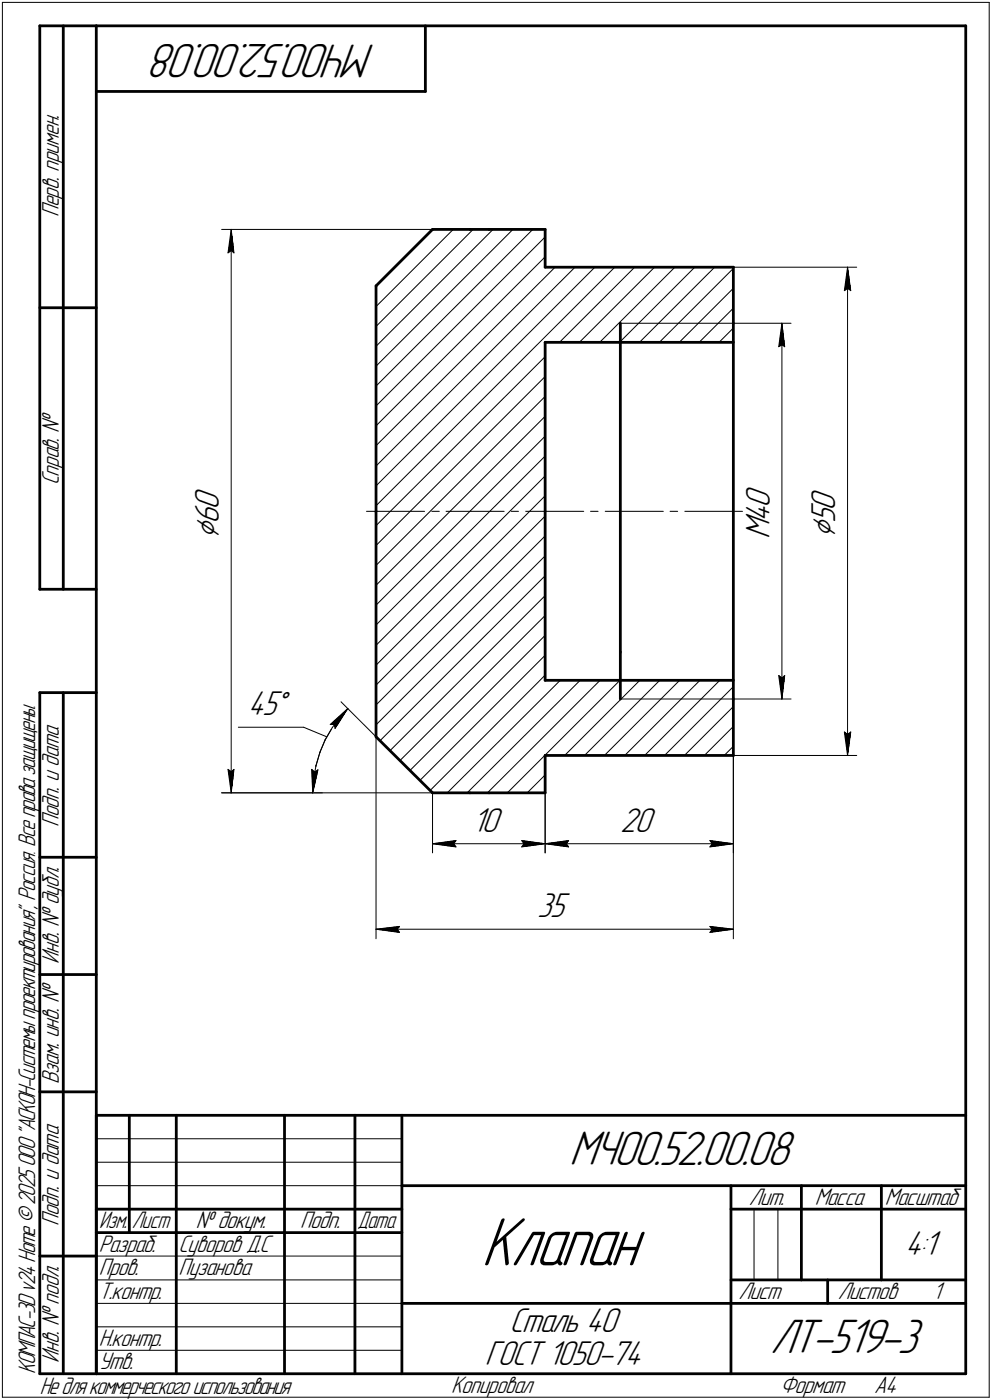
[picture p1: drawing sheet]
<svg xmlns="http://www.w3.org/2000/svg" width="211mm" height="298mm" viewBox="0 0 211 298" stroke-linecap="round" stroke-linejoin="round" font-family="sans-serif">
<defs><g id="words">
<text font-size="15.6" x="102.4" y="269.4">Клапан</text>
<g font-size="10.9">
<text x="79.9" y="9.4" transform="rotate(-180 79.9 9.4)">МЧ00.52.00.08</text>
<text x="121.1" y="248.1">МЧ00.52.00.08</text>
<text x="163.9" y="288.1">ЛТ-519-3</text>
</g>
<g font-size="7.8">
<text x="46.6" y="111.6" transform="rotate(-90 46.6 111.6)">6</text>
<text x="46.6" y="108.5" transform="rotate(-90 46.6 108.5)">0</text>
<text x="163.8" y="111.2" transform="rotate(-90 163.8 111.2)">4</text>
<text x="163.8" y="108.1" transform="rotate(-90 163.8 108.1)">0</text>
<text x="177.7" y="111.4" transform="rotate(-90 177.7 111.4)">5</text>
<text x="177.7" y="108.7" transform="rotate(-90 177.7 108.7)">0</text>
<text x="46.6" y="114.7" transform="rotate(-90 46.6 114.7)">⌀</text>
<text x="163.8" y="114.9" transform="rotate(-90 163.8 114.9)">M</text>
<text x="177.7" y="114.5" transform="rotate(-90 177.7 114.5)">⌀</text>
<text x="52.7" y="152.3">45°</text>
<text x="100.5" y="177.1">10</text>
<text x="131.9" y="177.1">20</text>
<text x="114.3" y="195.4">35</text>
<text x="192.6" y="267.2">4:1</text>
<text x="108.4" y="283.7">Сталь 40</text>
<text x="103.2" y="290.7">ГОСТ 1050-74</text>
</g>
<g font-size="5.4">
<text x="12.6" y="46.3" transform="rotate(-90 12.6 46.3)">Перв. примен.</text>
<text x="12.6" y="103.4" transform="rotate(-90 12.6 103.4)">Справ. №</text>
<text x="12.6" y="176.1" transform="rotate(-90 12.6 176.1)">Подп. и дата</text>
<text x="12.6" y="205.2" transform="rotate(-90 12.6 205.2)">Инв. № дубл.</text>
<text x="12.6" y="230.9" transform="rotate(-90 12.6 230.9)">Взам. инв. №</text>
<text x="159.3" y="256.6">Лит.</text>
<text x="173.4" y="256.6">Масса</text>
<text x="188.3" y="256.6">Масштаб</text>
<text x="12.6" y="261.1" transform="rotate(-90 12.6 261.1)">Подп. и дата</text>
<text x="41.6" y="261.6">№ докум.</text>
<text x="63.9" y="261.6">Подп.</text>
<text x="21" y="266.6">Разраб.</text>
<text x="38" y="266.6">Суворов Д.С</text>
<text x="21" y="271.6">Пров.</text>
<text x="38" y="271.6">Пузанова</text>
<text x="21" y="276.6">Т.контр.</text>
<text x="157.1" y="276.6">Лист</text>
<text x="178.3" y="276.6">Листов</text>
<text x="198.5" y="276.6">1</text>
<text x="21" y="286.6">Н.контр.</text>
<text x="7.5" y="292.5" transform="rotate(-90 7.5 292.5)">КОМПАС-3Dv24Home©2025ООО&quot;АСКОН-Системыпроектирования&quot;, Россия. Всеправазащищены.</text>
<text x="12.6" y="290.2" transform="rotate(-90 12.6 290.2)">Инв. № подл.</text>
<text x="21" y="291.6">Утв.</text>
<text x="8.5" y="296.7">Недлякоммерческогоиспользования</text>
<text x="96" y="296.6">Копировал</text>
<text x="166" y="296.6">Формат</text>
<text x="186" y="296.6">A4</text>
</g>
<g font-size="5.3">
<text x="21.1" y="261.6">Изм.</text>
<text x="28.1" y="261.6">Лист</text>
<text x="76.1" y="261.6">Дата</text>
</g>
</g></defs>
<g fill="none" stroke="#000" stroke-width=".59">
<path d="M8.5 5.5v120zM8.5 5.5h12zM13.5 5.5v120zM20.5 5.5v287zM20.5 5.5h185zM20.5 19.5h70zM90.5 5.5v14zM205.5 5.5v287zM92 48.9h8zM92 48.9l-12 12zM100 48.9h4.1zM104.1 48.9h11.9z"/>
<path d="M116 48.9v8zM116 56.9h40zM156 56.9v11.9zM8.5 65.5h12zM80 60.9v48zM116 72.9v36zM116 72.9h40zM132 68.8v4.1zM132 72.9v66zM156 68.8v80zM80 108.9v48zM116 108.9v36z"/>
<path d="M8.5 125.5h12zM132 138.9v9.9zM8.5 147.5v145zM8.5 147.5h12zM13.5 147.5v145zM80 156.9l12 11.9zM116 144.9h40zM156 148.8v12.1zM92 168.8h8zM100 168.8h4.1zM104.1 168.8h11.9zM116 160.9h40z"/>
<path d="M116 160.9v7.9zM8.5 182.5h12zM8.5 207.5h12zM8.5 232.5h12zM20.5 237.5h185zM20.5 237.5v55zM27.5 237.5v25zM37.5 237.5v55zM60.5 237.5v55zM75.5 237.5v55zM85.5 237.5v55zM20.5 257.5h65z"/>
<path d="M85.5 252.5h120zM155.5 252.5v40zM155.5 257.5h15zM170.5 252.5v20zM170.5 257.5h35zM187.5 252.5v20zM8.5 267.5h12zM20.5 262.5h65zM85.5 277.5h70zM155.5 277.5h50zM155.5 272.5h50zM176.1 272.5v5z"/>
<path d="M8.5 292.5h12zM20.5 292.5h185z"/>
</g>
<g fill="none" stroke="#000" stroke-width=".21">
<path d="M.5 .5v297zM.5 .5h210zM210.5 .5v297zM47.2 48.9h44.8zM48.5 53.8l.7-.5zM49.2 48.9l.6 4.9zM49.2 53.3l.6 .5zM49.2 48.9l-.7 4.9zM49.2 48.9v119.9zM92.1 48.9l-12.1 12.1zM126.6 56.9l-46.6 46.6zM139.3 56.9l-16 16z"/>
<path d="M156 56.9h26.3zM180.3 56.9l.7 5zM180.3 56.9l-.6 5zM180.3 56.9v104zM80 78l29.1-29.1zM80 73.7l24.9-24.8zM80 69.5l20.7-20.6zM80 65.3l16.4-16.4zM119 72.9l16-16zM127.6 72.9l16-16zM131.8 72.9l16-16zM132 68.8h24z"/>
<path d="M136.1 72.9l16-16zM140.3 72.9l15.7-15.8zM144 72.9h12zM144.5 72.9l11.5-11.5zM148.8 72.9l7.2-7.3zM153 72.9l3-3.1zM156 68.8h12.3zM165.7 73.8l.7-.4zM166.4 68.8l.6 5zM166.4 73.4l.6 .4zM166.4 68.8l-.7 5zM166.4 68.8v80z"/>
<path d="M179.7 61.9l.6-.5zM180.3 61.4l.7 .5zM80 99.2l42.3-42.3zM80 94.9l38.1-38zM80 90.7l36-36zM80 86.4l36-35.9zM80 82.2l33.4-33.3zM78 108.9h12.3zM80 116.2l36-36zM80 111.9l36-36zM80 107.7l50.8-50.8zM91.9 108.9h1.6z"/>
<path d="M94.9 108.9h12.4zM108.8 108.9h1.5zM111.8 108.9h12.4zM116 109.9l-36 36zM116 105.6l-36 36zM116 101.3l-36 36.1zM125.6 108.9h1.7zM128.8 108.9h12.3zM142.6 108.9h1.6zM145.7 108.9h12.3zM80 133.1l36-36zM80 128.9l36-36z"/>
<path d="M80 124.6l36-36zM80 120.4l36-36zM116 126.8l-33 33.1zM50.7 154.9h13.9zM64.6 154.9l4.9 2zM69.2 157.6l-1.1 2.6zM70.3 154.3h.8zM70.3 154.3l3.7-3.4zM70.7 154.9l-1.5 2.7zM71.1 154.3l.2 .8zM72.4 152.7l-1.7 2.2zM72.6 149.4l7.4 7.5z"/>
<path d="M74 150.9l-1.6 1.8zM74 150.9l-2.7 4.2zM80 154.3l36-35.9zM80 150.1l36-36zM80 156.9v43zM80.9 157.7l35.1-35.1zM116 143.8l-24.5 24.5zM132 148.8h24zM136.1 144.9l-16 16zM156 148.8h12.3zM165.7 143.8l.7 5zM165.7 143.8l.7 .6z"/>
<path d="M166.4 144.4l.6-.6zM167 143.8l-.6 5zM179.7 155.9l.6 5zM179.7 155.9l.6 .5zM180.3 156.4l.7-.5zM181 155.9l-.7 5zM47.2 168.8h44.8zM47.2 168.8h21.4zM48.5 163.8l.7 5zM48.5 163.8l.7 .5zM49.2 164.3l.6-.5zM49.8 163.8l-.6 5z"/>
<path d="M66.3 163.8l.2 5zM66.3 163.8l.7 .6zM66.7 165.9l-.2 2.9zM67 164.4l.6-.5zM67.2 163.1l-.5 2.8zM67.6 163.9l-1.1 4.9zM68.1 160.2l-.9 2.9zM85.1 162l30.9-30.9zM87.2 164.1l28.8-28.8zM89.3 166.2l26.7-26.7zM92 168.8v12.8zM92 179.7l5-.7z"/>
<path d="M92 179.7l5 .6zM92 179.7h24zM95.2 168.8l24-23.9zM96.5 179.7l.5 .6zM97 179l-.5 .7zM99.4 168.8l24-23.9zM103.7 168.8l24-23.9zM107.9 168.8l24-23.9zM111 179l.5 .7zM111 179l5 .7zM111.5 179.7l-.5 .6zM112.2 168.8l3.8-3.8z"/>
<path d="M116 168.8v12.8zM116 179.7l5-.7zM116 179.7l5 .6zM116 179.7h40zM120.5 179.7l.5 .6zM121 179l-.5 .7zM124.4 160.9l16-16zM128.6 160.9l16-16zM132.9 160.9l16-16zM137.2 160.9l16-16zM141.4 160.9l14.6-14.7zM145.6 160.9l10.4-10.4z"/>
<path d="M149.9 160.9l6.1-6.2zM151 179l.6 .7zM151 179l5 .7zM151.6 179.7l-.6 .6zM154.1 160.9l1.9-2zM156 160.9h26.3zM156 160.9v39zM156 160.9v20.7zM80 197.9l5-.6zM80 197.9l5 .6zM80 197.9h76zM84.5 197.9l.5 .6z"/>
<path d="M85 197.3l-.5 .6zM111 180.3l5-.6zM151 198.5l5-.6zM151 197.3l.6 .6zM151 197.3l5 .6zM151 180.3l5-.6zM151.6 197.9l-.6 .6zM20.5 247.5h65zM20.5 252.5h65zM20.5 242.5h65zM160.4 257.5v15zM165.5 257.5v15z"/>
<path d="M20.5 267.5h65zM20.5 272.5h65zM20.5 277.5h65zM.5 297.5h210zM20.5 282.5h65zM20.5 287.5h65z"/>
</g>
<g fill="#fff" stroke="#fff" stroke-width=".21">
<path d="M172 103.2h7.3zM172 103.3h7.3zM172 103.4h7.3zM172 103.5h7.3zM172 103.5h7.3zM172 103.6h7.3zM172 103.7h7.3zM172 103.8h7.3zM172 103.9h7.3zM172 104h7.3zM172 104.1h7.3zM172 104.1h7.3zM172 104.2h7.3zM172 104.3h7.3zM172 104.4h7.3zM172 104.5h7.3zM172 104.6h7.3zM172 104.6h7.3zM172 104.7h7.3zM172 104.8h7.3zM172 104.9h7.3zM172 105h7.3zM172 105.1h7.3zM172 105.2h7.3zM172 105.2h7.3zM172 105.3h7.3zM172 105.4h7.3zM172 105.5h7.3zM172 105.6h7.3zM172 105.7h7.3zM172 105.7h7.3zM172 105.8h7.3zM172 105.9h7.3zM172 106h7.3zM172 106.1h7.3zM172 106.2h7.3zM172 106.3h7.3zM172 106.3h7.3zM172 106.4h7.3zM172 106.5h7.3zM172 106.6h7.3zM172 106.7h7.3zM172 106.8h7.3zM172 106.8h7.3zM172 106.9h7.3zM172 107h7.3zM172 107.1h7.3zM172 107.2h7.3zM172 107.3h7.3zM172 107.4h7.3zM172 107.4h7.3zM172 107.5h7.3zM172 107.6h7.3zM172 107.7h7.3zM172 107.8h7.3zM172 107.9h7.3zM172 107.9h7.3zM172 108h7.3zM172 108.1h7.3zM172 108.2h7.3zM172 108.3h7.3zM172 108.4h7.3zM172 108.5h7.3zM172 108.5h7.3zM172 108.6h7.3zM172 108.7h7.3zM172 108.8h7.3zM172 108.9h7.3zM172 109h7.3zM172 109.1h7.3zM172 109.1h7.3zM172 109.2h7.3zM172 109.3h7.3zM172 109.4h7.3zM172 109.5h7.3zM172 109.6h7.3zM172 109.6h7.3zM172 109.7h7.3zM172 109.8h7.3zM172 109.9h7.3zM172 110h7.3zM172 110.1h7.3zM172 110.2h7.3zM172 110.2h7.3zM172 110.3h7.3zM172 110.4h7.3zM172 110.5h7.3zM172 110.6h7.3zM172 110.7h7.3zM172 110.7h7.3zM172 110.8h7.3zM172 110.9h7.3zM172 111h7.3zM172 111.1h7.3zM172 111.2h7.3zM172 111.3h7.3zM172 111.3h7.3zM172 111.4h7.3zM172 111.5h7.3zM172 111.6h7.3zM172 111.7h7.3zM172 111.8h7.3zM172 111.8h7.3zM172 111.9h7.3zM172 112h7.3zM172 112.1h7.3zM172 112.2h7.3zM172 112.3h7.3zM172 112.4h7.3zM172 112.4h7.3zM172 112.5h7.3zM172 112.6h7.3zM172 112.7h7.3zM172 112.8h7.3zM172 112.9h7.3zM172 112.9h7.3zM172 113h7.3zM172 113.1h7.3zM172 113.2h7.3zM172 113.3h7.3zM172 113.4h7.3zM172 113.5h7.3zM172 113.5h7.3zM172 113.6h7.3zM172 113.7h7.3zM172 113.8h7.3zM172 113.9h7.3zM172 114h7.3zM172 114h7.3zM172 114.1h7.3zM172 114.2h7.3zM172 114.3h7.3zM172 114.4h7.3zM172 114.5h7.3z"/>
<path d="M180.3 57.1h.2zM180.3 57.2h.2zM180.2 57.3h.4zM180.2 57.4h.4zM180.1 57.5h.5zM180.1 57.6h.6zM180.1 57.7h.6zM180 57.7h.8zM180 57.8h.8zM179.9 57.9h.9zM179.9 58h.9zM179.8 58.1h1zM179.8 58.2h1.1zM179.8 58.3h1.1zM179.7 58.3h1.3zM179.7 58.4h1.3zM179.7 58.5h1.4zM179.7 58.6h1.4zM179.6 58.7h1.5zM179.6 58.8h1.6zM179.6 58.8h1.6zM179.6 58.9h1.6zM179.6 59h1.6zM179.6 59.1h1.6zM179.6 59.2h1.6zM179.6 59.3h1.6zM179.5 59.4h1.7zM179.5 59.4h1.8zM179.5 59.5h1.8zM179.5 59.6h1.8zM179.5 59.7h1.8zM179.5 59.8h1.8zM179.5 59.9h1.8zM179.4 59.9h1.9zM179.4 60h1.9zM179.4 60.1h1.9zM179.4 60.2h2zM179.4 60.3h2zM179.4 60.4h2zM179.4 60.5h2zM179.3 60.5h2.1zM179.3 60.6h2.1zM179.3 60.7h2.1zM179.3 60.8h2.1zM179.3 60.9h2.1zM179.3 61h2.1zM179.3 61h2.1zM179.3 61.1h2.1zM179.2 61.2h2.2zM179.2 61.3h2.2zM179.2 61.4h2.2zM179.2 61.5h2.2zM179.2 61.6h2.2zM179.2 61.6h2.2zM179.2 61.7h2.3zM179.2 61.8h2.3zM179.2 61.9h2.3zM179.2 62h2.3zM179.2 62.1h2.3zM179.2 62.1h2.3zM179.2 62.2h2.3zM179.2 62.3h2.3z"/>
<path d="M179.1 155.4h2.4zM179.2 155.4h2.3zM179.2 155.5h2.3zM179.2 155.6h2.3zM179.2 155.7h2.3zM179.2 155.8h2.3zM179.2 155.9h2.3zM179.2 156h2.3zM179.2 156h2.3zM179.2 156.1h2.2zM179.2 156.2h2.2zM179.2 156.3h2.2zM179.2 156.4h2.2zM179.2 156.5h2.2zM179.2 156.5h2.2zM179.3 156.6h2.1zM179.3 156.7h2.1zM179.3 156.8h2.1zM179.3 156.9h2.1zM179.3 157h2.1zM179.3 157.1h2.1zM179.3 157.1h2.1zM179.3 157.2h2.1zM179.4 157.3h2zM179.4 157.4h2zM179.4 157.5h2zM179.4 157.6h2zM179.4 157.6h1.9zM179.4 157.7h1.9zM179.4 157.8h1.9zM179.5 157.9h1.8zM179.5 158h1.8zM179.5 158.1h1.8zM179.5 158.2h1.8zM179.5 158.2h1.8zM179.5 158.3h1.8zM179.5 158.4h1.7zM179.6 158.5h1.6zM179.6 158.6h1.6zM179.6 158.7h1.6zM179.6 158.7h1.6zM179.6 158.8h1.6zM179.6 158.9h1.6zM179.6 159h1.6zM179.6 159.1h1.5zM179.7 159.2h1.4zM179.7 159.3h1.4zM179.7 159.3h1.3zM179.7 159.4h1.3zM179.8 159.5h1.1zM179.8 159.6h1.1zM179.8 159.7h1zM179.9 159.8h.9zM179.9 159.9h.9zM180 159.9h.8zM180 160h.8zM180.1 160.1h.6zM180.1 160.2h.6zM180.1 160.3h.5zM180.2 160.4h.4zM180.2 160.4h.4zM180.3 160.5h.2zM180.3 160.6h.2z"/>
<path d="M158.2 102.9h7.2zM158.2 103h7.2zM158.2 103h7.2zM158.2 103.1h7.2zM158.2 103.2h7.2zM158.2 103.3h7.2zM158.2 103.4h7.2zM158.2 103.5h7.2zM158.2 103.5h7.2zM158.2 103.6h7.2zM158.2 103.7h7.2zM158.2 103.8h7.2zM158.2 103.9h7.2zM158.2 104h7.2zM158.2 104.1h7.2zM158.2 104.1h7.2zM158.2 104.2h7.2zM158.2 104.3h7.2zM158.2 104.4h7.2zM158.2 104.5h7.2zM158.2 104.6h7.2zM158.2 104.6h7.2zM158.2 104.7h7.2zM158.2 104.8h7.2zM158.2 104.9h7.2zM158.2 105h7.2zM158.2 105.1h7.2zM158.2 105.2h7.2zM158.2 105.2h7.2zM158.2 105.3h7.2zM158.2 105.4h7.2zM158.2 105.5h7.2zM158.2 105.6h7.2zM158.2 105.7h7.2zM158.2 105.7h7.2zM158.2 105.8h7.2zM158.2 105.9h7.2zM158.2 106h7.2zM158.2 106.1h7.2zM158.2 106.2h7.2zM158.2 106.3h7.2zM158.2 106.3h7.2zM158.2 106.4h7.2zM158.2 106.5h7.2zM158.2 106.6h7.2zM158.2 106.7h7.2zM158.2 106.8h7.2zM158.2 106.8h7.2zM158.2 106.9h7.2zM158.2 107h7.2zM158.2 107.1h7.2zM158.2 107.2h7.2zM158.2 107.3h7.2zM158.2 107.4h7.2zM158.2 107.4h7.2zM158.2 107.5h7.2zM158.2 107.6h7.2zM158.2 107.7h7.2zM158.2 107.8h7.2zM158.2 107.9h7.2zM158.2 107.9h7.2zM158.2 108h7.2zM158.2 108.1h7.2zM158.2 108.2h7.2zM158.2 108.3h7.2zM158.2 108.4h7.2zM158.2 108.5h7.2zM158.2 108.5h7.2zM158.2 108.6h7.2zM158.2 108.7h7.2zM158.2 108.8h7.2zM158.2 108.9h7.2zM158.2 109h7.2zM158.2 109.1h7.2zM158.2 109.1h7.2zM158.2 109.2h7.2zM158.2 109.3h7.2zM158.2 109.4h7.2zM158.2 109.5h7.2zM158.2 109.6h7.2zM158.2 109.6h7.2zM158.2 109.7h7.2zM158.2 109.8h7.2zM158.2 109.9h7.2zM158.2 110h7.2zM158.2 110.1h7.2zM158.2 110.2h7.2zM158.2 110.2h7.2zM158.2 110.3h7.2zM158.2 110.4h7.2zM158.2 110.5h7.2zM158.2 110.6h7.2zM158.2 110.7h7.2zM158.2 110.7h7.2zM158.2 110.8h7.2zM158.2 110.9h7.2zM158.2 111h7.2zM158.2 111.1h7.2zM158.2 111.2h7.2zM158.2 111.3h7.2zM158.2 111.3h7.2zM158.2 111.4h7.2zM158.2 111.5h7.2zM158.2 111.6h7.2zM158.2 111.7h7.2zM158.2 111.8h7.2zM158.2 111.8h7.2zM158.2 111.9h7.2zM158.2 112h7.2zM158.2 112.1h7.2zM158.2 112.2h7.2zM158.2 112.3h7.2zM158.2 112.4h7.2zM158.2 112.4h7.2zM158.2 112.5h7.2zM158.2 112.6h7.2zM158.2 112.7h7.2zM158.2 112.8h7.2zM158.2 112.9h7.2zM158.2 112.9h7.2zM158.2 113h7.2zM158.2 113.1h7.2zM158.2 113.2h7.2zM158.2 113.3h7.2zM158.2 113.4h7.2zM158.2 113.5h7.2zM158.2 113.5h7.2zM158.2 113.6h7.2zM158.2 113.7h7.2zM158.2 113.8h7.2zM158.2 113.9h7.2zM158.2 114h7.2zM158.2 114h7.2zM158.2 114.1h7.2zM158.2 114.2h7.2zM158.2 114.3h7.2zM158.2 114.4h7.2zM158.2 114.5h7.2zM158.2 114.6h7.2zM158.2 114.6h7.2zM158.2 114.7h7.2zM158.2 114.8h7.2z"/>
<path d="M166.3 69.1h.2zM166.3 69.2h.2zM166.2 69.3h.3zM166.2 69.3h.4zM166.1 69.4h.5zM166.1 69.5h.6zM166.1 69.6h.6zM166 69.7h.7zM166 69.8h.8zM165.9 69.8h.9zM165.9 69.9h.9zM165.9 70h1zM165.9 70.1h1zM165.9 70.2h1.1zM165.8 70.3h1.2zM165.8 70.4h1.2zM165.7 70.4h1.3zM165.7 70.5h1.3zM165.6 70.6h1.4zM165.6 70.7h1.5zM165.6 70.8h1.5zM165.6 70.9h1.5zM165.6 71h1.5zM165.6 71h1.5zM165.6 71.1h1.5zM165.6 71.2h1.5zM165.5 71.3h1.7zM165.5 71.4h1.7zM165.5 71.5h1.7zM165.5 71.5h1.7zM165.5 71.6h1.7zM165.5 71.7h1.7zM165.5 71.8h1.7zM165.4 71.9h1.9zM165.4 72h1.9zM165.4 72.1h1.9zM165.4 72.1h1.9zM165.4 72.2h1.9zM165.4 72.3h1.9zM165.4 72.4h1.9zM165.4 72.5h1.9zM165.4 72.6h2zM165.4 72.6h2zM165.4 72.7h2zM165.4 72.8h2zM165.4 72.9h2zM165.4 73h2zM165.4 73.1h2zM165.3 73.2h2.2zM165.3 73.2h2.2zM165.3 73.3h2.2zM165.3 73.4h2.2zM165.3 73.5h2.2zM165.3 73.6h2.2zM165.3 73.7h2.2zM165.2 73.7h2.4zM165.2 73.8h2.4zM165.2 73.9h2.4zM165.2 74h2.4zM165.2 74.1h2.4zM165.2 74.2h2.4zM165.2 74.3h2.4z"/>
<path d="M165.1 143.3h2.5zM165.2 143.4h2.4zM165.2 143.5h2.4zM165.2 143.6h2.4zM165.2 143.7h2.4zM165.2 143.8h2.4zM165.2 143.8h2.4zM165.2 143.9h2.4zM165.3 144h2.2zM165.3 144.1h2.2zM165.3 144.2h2.2zM165.3 144.3h2.2zM165.3 144.4h2.2zM165.3 144.4h2.2zM165.3 144.5h2.2zM165.4 144.6h2zM165.4 144.7h2zM165.4 144.8h2zM165.4 144.9h2zM165.4 144.9h2zM165.4 145h2zM165.4 145.1h2zM165.4 145.2h1.9zM165.4 145.3h1.9zM165.4 145.4h1.9zM165.4 145.5h1.9zM165.4 145.5h1.9zM165.4 145.6h1.9zM165.4 145.7h1.9zM165.4 145.8h1.9zM165.5 145.9h1.7zM165.5 146h1.7zM165.5 146h1.7zM165.5 146.1h1.7zM165.5 146.2h1.7zM165.5 146.3h1.7zM165.5 146.4h1.7zM165.6 146.5h1.5zM165.6 146.6h1.5zM165.6 146.6h1.5zM165.6 146.7h1.5zM165.6 146.8h1.5zM165.6 146.9h1.5zM165.6 147h1.5zM165.6 147.1h1.4zM165.7 147.2h1.3zM165.7 147.2h1.3zM165.8 147.3h1.2zM165.8 147.4h1.2zM165.9 147.5h1.1zM165.9 147.6h1zM165.9 147.7h1zM165.9 147.7h.9zM165.9 147.8h.9zM166 147.9h.8zM166 148h.7zM166.1 148.1h.6zM166.1 148.2h.6zM166.1 148.3h.5zM166.2 148.3h.4zM166.2 148.4h.3zM166.3 148.5h.2zM166.3 148.6h.2z"/>
<path d="M40.8 103h7.4zM40.8 103h7.4zM40.8 103.1h7.4zM40.8 103.2h7.4zM40.8 103.3h7.4zM40.8 103.4h7.4zM40.8 103.5h7.4zM40.8 103.5h7.4zM40.8 103.6h7.4zM40.8 103.7h7.4zM40.8 103.8h7.4zM40.8 103.9h7.4zM40.8 104h7.4zM40.8 104.1h7.4zM40.8 104.1h7.4zM40.8 104.2h7.4zM40.8 104.3h7.4zM40.8 104.4h7.4zM40.8 104.5h7.4zM40.8 104.6h7.4zM40.8 104.6h7.4zM40.8 104.7h7.4zM40.8 104.8h7.4zM40.8 104.9h7.4zM40.8 105h7.4zM40.8 105.1h7.4zM40.8 105.2h7.4zM40.8 105.2h7.4zM40.8 105.3h7.4zM40.8 105.4h7.4zM40.8 105.5h7.4zM40.8 105.6h7.4zM40.8 105.7h7.4zM40.8 105.7h7.4zM40.8 105.8h7.4zM40.8 105.9h7.4zM40.8 106h7.4zM40.8 106.1h7.4zM40.8 106.2h7.4zM40.8 106.3h7.4zM40.8 106.3h7.4zM40.8 106.4h7.4zM40.8 106.5h7.4zM40.8 106.6h7.4zM40.8 106.7h7.4zM40.8 106.8h7.4zM40.8 106.8h7.4zM40.8 106.9h7.4zM40.8 107h7.4zM40.8 107.1h7.4zM40.8 107.2h7.4zM40.8 107.3h7.4zM40.8 107.4h7.4zM40.8 107.4h7.4zM40.8 107.5h7.4zM40.8 107.6h7.4zM40.8 107.7h7.4zM40.8 107.8h7.4zM40.8 107.9h7.4zM40.8 107.9h7.4zM40.8 108h7.4zM40.8 108.1h7.4zM40.8 108.2h7.4zM40.8 108.3h7.4zM40.8 108.4h7.4zM40.8 108.5h7.4zM40.8 108.5h7.4zM40.8 108.6h7.4zM40.8 108.7h7.4zM40.8 108.8h7.4zM40.8 108.9h7.4zM40.8 109h7.4zM40.8 109.1h7.4zM40.8 109.1h7.4zM40.8 109.2h7.4zM40.8 109.3h7.4zM40.8 109.4h7.4zM40.8 109.5h7.4zM40.8 109.6h7.4zM40.8 109.6h7.4zM40.8 109.7h7.4zM40.8 109.8h7.4zM40.8 109.9h7.4zM40.8 110h7.4zM40.8 110.1h7.4zM40.8 110.2h7.4zM40.8 110.2h7.4zM40.8 110.3h7.4zM40.8 110.4h7.4zM40.8 110.5h7.4zM40.8 110.6h7.4zM40.8 110.7h7.4zM40.8 110.7h7.4zM40.8 110.8h7.4zM40.8 110.9h7.4zM40.8 111h7.4zM40.8 111.1h7.4zM40.8 111.2h7.4zM40.8 111.3h7.4zM40.8 111.3h7.4zM40.8 111.4h7.4zM40.8 111.5h7.4zM40.8 111.6h7.4zM40.8 111.7h7.4zM40.8 111.8h7.4zM40.8 111.8h7.4zM40.8 111.9h7.4zM40.8 112h7.4zM40.8 112.1h7.4zM40.8 112.2h7.4zM40.8 112.3h7.4zM40.8 112.4h7.4zM40.8 112.4h7.4zM40.8 112.5h7.4zM40.8 112.6h7.4zM40.8 112.7h7.4zM40.8 112.8h7.4zM40.8 112.9h7.4zM40.8 112.9h7.4zM40.8 113h7.4zM40.8 113.1h7.4zM40.8 113.2h7.4zM40.8 113.3h7.4zM40.8 113.4h7.4zM40.8 113.5h7.4zM40.8 113.5h7.4zM40.8 113.6h7.4zM40.8 113.7h7.4zM40.8 113.8h7.4zM40.8 113.9h7.4zM40.8 114h7.4zM40.8 114h7.4zM40.8 114.1h7.4zM40.8 114.2h7.4zM40.8 114.3h7.4zM40.8 114.4h7.4zM40.8 114.5h7.4zM40.8 114.6h7.4zM40.8 114.6h7.4z"/>
<path d="M49.1 49.1h.3zM49.1 49.2h.3zM49 49.3h.4zM49 49.4h.4zM48.9 49.4h.5zM48.9 49.5h.6zM48.9 49.6h.6zM48.9 49.7h.6zM48.9 49.8h.7zM48.8 49.9h.8zM48.8 50h.8zM48.7 50h1zM48.7 50.1h1zM48.7 50.2h1.1zM48.6 50.3h1.2zM48.6 50.4h1.2zM48.5 50.5h1.4zM48.5 50.5h1.4zM48.4 50.6h1.5zM48.4 50.7h1.6zM48.4 50.8h1.6zM48.4 50.9h1.6zM48.4 51h1.6zM48.4 51.1h1.6zM48.4 51.1h1.6zM48.4 51.2h1.6zM48.3 51.3h1.7zM48.3 51.4h1.7zM48.3 51.5h1.7zM48.3 51.6h1.7zM48.3 51.6h1.7zM48.3 51.7h1.7zM48.3 51.8h1.7zM48.3 51.9h1.8zM48.3 52h1.8zM48.3 52.1h1.8zM48.3 52.2h1.8zM48.3 52.2h1.8zM48.3 52.3h1.8zM48.3 52.4h1.8zM48.2 52.5h1.9zM48.2 52.6h2zM48.2 52.7h2zM48.2 52.7h2zM48.2 52.8h2zM48.2 52.9h2zM48.2 53h2zM48.2 53.1h2zM48.1 53.2h2.2zM48.1 53.3h2.2zM48.1 53.3h2.2zM48.1 53.4h2.2zM48.1 53.5h2.2zM48.1 53.6h2.2zM48.1 53.7h2.2zM48 53.8h2.4zM48 53.8h2.4zM48 53.9h2.4zM48 54h2.4zM48 54.1h2.4zM48 54.2h2.4zM48 54.3h2.4z"/>
<path d="M47.9 163.4h2.5zM48 163.5h2.4zM48 163.6h2.4zM48 163.7h2.4zM48 163.7h2.4zM48 163.8h2.4zM48 163.9h2.4zM48 164h2.4zM48.1 164.1h2.2zM48.1 164.2h2.2zM48.1 164.3h2.2zM48.1 164.3h2.2zM48.1 164.4h2.2zM48.1 164.5h2.2zM48.1 164.6h2.2zM48.2 164.7h2zM48.2 164.8h2zM48.2 164.8h2zM48.2 164.9h2zM48.2 165h2zM48.2 165.1h2zM48.2 165.2h2zM48.3 165.3h1.8zM48.3 165.4h1.8zM48.3 165.4h1.8zM48.3 165.5h1.8zM48.3 165.6h1.8zM48.3 165.7h1.8zM48.3 165.8h1.8zM48.3 165.9h1.7zM48.3 165.9h1.7zM48.3 166h1.7zM48.3 166.1h1.7zM48.3 166.2h1.7zM48.3 166.3h1.7zM48.3 166.4h1.7zM48.4 166.5h1.6zM48.4 166.5h1.6zM48.4 166.6h1.6zM48.4 166.7h1.6zM48.4 166.8h1.6zM48.4 166.9h1.6zM48.4 167h1.6zM48.4 167h1.5zM48.5 167.1h1.4zM48.5 167.2h1.4zM48.6 167.3h1.2zM48.6 167.4h1.2zM48.7 167.5h1.1zM48.7 167.6h1zM48.7 167.6h1zM48.8 167.7h.8zM48.8 167.8h.8zM48.9 167.9h.7zM48.9 168h.6zM48.9 168.1h.6zM48.9 168.1h.6zM48.9 168.2h.5zM49 168.3h.4zM49 168.4h.4zM49.1 168.5h.3zM49.1 168.6h.3z"/>
<path d="M52.7 146.5h9.9zM52.7 146.6h9.9zM52.7 146.6h9.9zM52.7 146.7h9.9zM52.7 146.8h9.9zM52.7 146.9h9.9zM52.7 147h9.9zM52.7 147.1h9.9zM52.7 147.2h9.9zM52.7 147.2h9.9zM52.7 147.3h9.9zM52.7 147.4h9.9zM52.7 147.5h9.9zM52.7 147.6h9.9zM52.7 147.7h9.9zM52.7 147.7h9.9zM52.7 147.8h9.9zM52.7 147.9h9.9zM52.7 148h9.9zM52.7 148.1h9.9zM52.7 148.2h9.9zM52.7 148.3h9.9zM52.7 148.3h9.9zM52.7 148.4h9.9zM52.7 148.5h9.9zM52.7 148.6h9.9zM52.7 148.7h9.9zM52.7 148.8h9.9zM52.7 148.8h9.9zM52.7 148.9h9.9zM52.7 149h9.9zM52.7 149.1h9.9zM52.7 149.2h9.9zM52.7 149.3h9.9zM52.7 149.4h9.9zM52.7 149.4h9.9zM52.7 149.5h9.9zM52.7 149.6h9.9zM52.7 149.7h9.9zM52.7 149.8h9.9zM52.7 149.9h9.9zM52.7 149.9h9.9zM52.7 150h9.9zM52.7 150.1h9.9zM52.7 150.2h9.9zM52.7 150.3h9.9zM52.7 150.4h9.9zM52.7 150.5h9.9zM52.7 150.5h9.9zM52.7 150.6h9.9zM52.7 150.7h9.9zM52.7 150.8h9.9zM52.7 150.9h9.9zM52.7 151h9.9zM52.7 151h9.9zM52.7 151.1h9.9zM52.7 151.2h9.9zM52.7 151.3h9.9zM52.7 151.4h9.9zM52.7 151.5h9.9zM52.7 151.6h9.9zM52.7 151.6h9.9zM52.7 151.7h9.9zM52.7 151.8h9.9zM52.7 151.9h9.9zM52.7 152h9.9zM52.7 152.1h9.9zM52.7 152.1h9.9zM52.7 152.2h9.9zM52.7 152.3h9.9zM52.7 152.4h9.9zM52.7 152.5h9.9zM52.7 152.6h9.9zM52.7 152.7h9.9zM52.7 152.7h9.9zM52.7 152.8h9.9zM52.7 152.9h9.9zM52.7 153h9.9zM52.7 153.1h9.9zM52.7 153.2h9.9zM52.7 153.2h9.9zM52.7 153.3h9.9zM52.7 153.4h9.9zM52.7 153.5h9.9zM52.7 153.6h9.9zM52.7 153.7h9.9zM52.7 153.8h9.9z"/>
<path d="M65.9 163.3h.6zM65.9 163.4h1.2zM65.9 163.5h2.3zM65.9 163.6h2.3zM65.9 163.7h2.3zM65.9 163.7h2.3zM65.9 163.8h2.3zM65.9 163.9h2.3zM65.9 164h2.3zM65.9 164.1h2.3zM65.9 164.2h2.3zM65.9 164.3h2.3zM65.9 164.3h2.2zM65.9 164.4h2.2zM65.9 164.5h2.2zM65.9 164.6h2.2zM65.9 164.7h2.2zM65.9 164.8h2.1zM65.9 164.8h2.1zM65.9 164.9h2.1zM65.9 165h2.1zM65.9 165.1h2.1zM66 165.2h1.9zM66 165.3h1.9zM66 165.4h1.9zM66 165.4h1.9zM66 165.5h1.8zM66 165.6h1.8zM66 165.7h1.8zM66 165.8h1.8zM66 165.9h1.8zM66 165.9h1.7zM66 166h1.7zM66 166.1h1.7zM66 166.2h1.7zM66 166.3h1.7zM66 166.4h1.6zM66 166.5h1.6zM66 166.5h1.6zM66 166.6h1.6zM66 166.7h1.6zM66 166.8h1.6zM66 166.9h1.6zM66 167h1.6zM66 167h1.6zM66 167.1h1.5zM66 167.2h1.5zM66 167.3h1.4zM66.1 167.4h1.3zM66.1 167.5h1.2zM66.1 167.6h1.2zM66.2 167.6h1zM66.2 167.7h1zM66.2 167.8h.9zM66.3 167.9h.8zM66.3 168h.8zM66.3 168.1h.7zM66.4 168.1h.6zM66.4 168.2h.5zM66.4 168.3h.5zM66.5 168.4h.3zM66.5 168.5h.3zM66.5 168.6h.2zM66.5 168.7h.2z"/>
<path d="M73.8 151h.2zM73.7 151h.3zM73.5 151.1h.4zM73.3 151.2h.6zM73.2 151.3h.7zM73 151.4h.8zM72.8 151.5h1zM72.6 151.6h1.2zM72.5 151.6h1.2zM72.3 151.7h1.4zM72.2 151.8h1.5zM72.1 151.9h1.6zM72.1 152h1.6zM72 152.1h1.7zM71.9 152.1h1.7zM71.8 152.2h1.8zM71.7 152.3h1.9zM71.6 152.4h1.9zM71.5 152.5h2zM71.4 152.6h2.1zM71.3 152.7h2.1zM71.2 152.7h2.2zM71.1 152.8h2.2zM71 152.9h2.3zM71 153h2.2zM70.9 153.1h2.3zM70.8 153.2h2.4zM70.7 153.2h2.4zM70.6 153.3h2.4zM70.4 153.4h2.6zM70.4 153.5h2.5zM70.3 153.6h2.6zM70.2 153.7h2.6zM70.1 153.8h2.6zM70 153.8h2.7zM69.9 153.9h2.7zM69.8 154h2.8zM69.8 154.1h2.8zM69.7 154.2h2.8zM69.5 154.3h2.9zM69.7 154.3h2.7zM69.8 154.4h2.5zM69.8 154.5h2.5zM69.9 154.6h2.3zM70 154.7h2.1zM70.1 154.8h2zM70.2 154.9h1.9zM70.3 154.9h1.7zM70.4 155h1.6zM70.4 155.1h1.5zM70.6 155.2h1.3zM70.7 155.3h1.1zM70.8 155.4h.9zM70.9 155.4h.8zM71 155.5h.6zM71.1 155.6h.4zM71.2 155.7h.3zM71.3 155.8h.2z"/>
<path d="M114.3 189.7h7.4zM114.3 189.8h7.4zM114.3 189.9h7.4zM114.3 190h7.4zM114.3 190.1h7.4zM114.3 190.2h7.4zM114.3 190.2h7.4zM114.3 190.3h7.4zM114.3 190.4h7.4zM114.3 190.5h7.4zM114.3 190.6h7.4zM114.3 190.7h7.4zM114.3 190.8h7.4zM114.3 190.8h7.4zM114.3 190.9h7.4zM114.3 191h7.4zM114.3 191.1h7.4zM114.3 191.2h7.4zM114.3 191.3h7.4zM114.3 191.3h7.4zM114.3 191.4h7.4zM114.3 191.5h7.4zM114.3 191.6h7.4zM114.3 191.7h7.4zM114.3 191.8h7.4zM114.3 191.9h7.4zM114.3 191.9h7.4zM114.3 192h7.4zM114.3 192.1h7.4zM114.3 192.2h7.4zM114.3 192.3h7.4zM114.3 192.4h7.4zM114.3 192.4h7.4zM114.3 192.5h7.4zM114.3 192.6h7.4zM114.3 192.7h7.4zM114.3 192.8h7.4zM114.3 192.9h7.4zM114.3 193h7.4zM114.3 193h7.4zM114.3 193.1h7.4zM114.3 193.2h7.4zM114.3 193.3h7.4zM114.3 193.4h7.4zM114.3 193.5h7.4zM114.3 193.5h7.4zM114.3 193.6h7.4zM114.3 193.7h7.4zM114.3 193.8h7.4zM114.3 193.9h7.4zM114.3 194h7.4zM114.3 194.1h7.4zM114.3 194.1h7.4zM114.3 194.2h7.4zM114.3 194.3h7.4zM114.3 194.4h7.4zM114.3 194.5h7.4zM114.3 194.6h7.4zM114.3 194.6h7.4zM114.3 194.7h7.4zM114.3 194.8h7.4zM114.3 194.9h7.4zM114.3 195h7.4zM114.3 195.1h7.4zM114.3 195.2h7.4zM114.3 195.2h7.4zM114.3 195.3h7.4zM114.3 195.4h7.4zM114.3 195.5h7.4zM114.3 195.6h7.4zM114.3 195.7h7.4zM114.3 195.7h7.4zM114.3 195.8h7.4zM114.3 195.9h7.4zM114.3 196h7.4zM114.3 196.1h7.4zM114.3 196.2h7.4zM114.3 196.3h7.4zM114.3 196.3h7.4zM114.3 196.4h7.4zM114.3 196.5h7.4zM114.3 196.6h7.4zM114.3 196.7h7.4zM114.3 196.8h7.4zM114.3 196.8h7.4z"/>
<path d="M84.9 196.8h.6zM84.3 196.8h1.2zM83.7 196.9h1.8zM83.1 197h2.4zM82.5 197.1h3zM81.8 197.2h3.7zM81.6 197.3h3.9zM81.4 197.4h4.1zM81.2 197.4h4.3zM80.9 197.5h4.6zM80.7 197.6h4.8zM80.5 197.7h5zM80.3 197.8h5.2zM80 197.9h5.5zM80.3 198h5.2zM80.4 198h5.1zM80.6 198.1h4.9zM80.9 198.2h4.6zM81 198.3h4.5zM81.2 198.4h4.3zM81.4 198.5h4.1zM81.6 198.5h3.9zM81.8 198.6h3.7zM82.5 198.7h3zM83.1 198.8h2.4zM83.7 198.9h1.8zM84.3 199h1.2zM84.9 199.1h.6z"/>
<path d="M150.5 196.8h.7zM150.5 196.8h1.3zM150.5 196.9h1.9zM150.5 197h2.6zM150.5 197.1h3.2zM150.5 197.2h3.8zM150.5 197.3h4zM150.5 197.4h4.3zM150.5 197.4h4.4zM150.5 197.5h4.7zM150.5 197.6h4.9zM150.5 197.7h5.1zM150.5 197.8h5.4zM150.5 197.9h5.5zM150.5 198h5.4zM150.5 198h5.2zM150.5 198.1h4.9zM150.5 198.2h4.8zM150.5 198.3h4.6zM150.5 198.4h4.4zM150.5 198.5h4.2zM150.5 198.5h4zM150.5 198.6h3.8zM150.5 198.7h3.2zM150.5 198.8h2.6zM150.5 198.9h1.9zM150.5 199h1.3zM150.5 199.1h.7z"/>
<path d="M100.5 171.5h7.1zM100.5 171.6h7.1zM100.5 171.7h7.1zM100.5 171.8h7.1zM100.5 171.9h7.1zM100.5 172h7.1zM100.5 172h7.1zM100.5 172.1h7.1zM100.5 172.2h7.1zM100.5 172.3h7.1zM100.5 172.4h7.1zM100.5 172.5h7.1zM100.5 172.6h7.1zM100.5 172.6h7.1zM100.5 172.7h7.1zM100.5 172.8h7.1zM100.5 172.9h7.1zM100.5 173h7.1zM100.5 173.1h7.1zM100.5 173.1h7.1zM100.5 173.2h7.1zM100.5 173.3h7.1zM100.5 173.4h7.1zM100.5 173.5h7.1zM100.5 173.6h7.1zM100.5 173.7h7.1zM100.5 173.7h7.1zM100.5 173.8h7.1zM100.5 173.9h7.1zM100.5 174h7.1zM100.5 174.1h7.1zM100.5 174.2h7.1zM100.5 174.2h7.1zM100.5 174.3h7.1zM100.5 174.4h7.1zM100.5 174.5h7.1zM100.5 174.6h7.1zM100.5 174.7h7.1zM100.5 174.8h7.1zM100.5 174.8h7.1zM100.5 174.9h7.1zM100.5 175h7.1zM100.5 175.1h7.1zM100.5 175.2h7.1zM100.5 175.3h7.1zM100.5 175.3h7.1zM100.5 175.4h7.1zM100.5 175.5h7.1zM100.5 175.6h7.1zM100.5 175.7h7.1zM100.5 175.8h7.1zM100.5 175.9h7.1zM100.5 175.9h7.1zM100.5 176h7.1zM100.5 176.1h7.1zM100.5 176.2h7.1zM100.5 176.3h7.1zM100.5 176.4h7.1zM100.5 176.4h7.1zM100.5 176.5h7.1zM100.5 176.6h7.1zM100.5 176.7h7.1zM100.5 176.8h7.1zM100.5 176.9h7.1zM100.5 177h7.1zM100.5 177h7.1zM100.5 177.1h7.1zM100.5 177.2h7.1zM100.5 177.3h7.1zM100.5 177.4h7.1zM100.5 177.5h7.1zM100.5 177.5h7.1zM100.5 177.6h7.1zM100.5 177.7h7.1zM100.5 177.8h7.1zM100.5 177.9h7.1zM100.5 178h7.1zM100.5 178.1h7.1zM100.5 178.1h7.1zM100.5 178.2h7.1zM100.5 178.3h7.1zM100.5 178.4h7.1zM100.5 178.5h7.1zM100.5 178.6h7.1z"/>
<path d="M96.9 178.5h.6zM96.4 178.6h1.1zM95.7 178.6h1.8zM95.1 178.7h2.4zM94.5 178.8h3zM93.8 178.9h3.7zM93.6 179h3.9zM93.5 179.1h4zM93.2 179.2h4.3zM93 179.2h4.5zM92.9 179.3h4.6zM92.6 179.4h4.9zM92.5 179.5h5zM92.3 179.6h5.2zM92 179.7h5.5zM92.3 179.7h5.2zM92.5 179.8h5zM92.6 179.9h4.9zM92.9 180h4.6zM93 180.1h4.5zM93.2 180.2h4.3zM93.5 180.3h4zM93.6 180.3h3.9zM93.8 180.4h3.7zM94.6 180.5h2.9zM95.3 180.6h2.2zM96.1 180.7h1.4zM96.9 180.8h.6z"/>
<path d="M110.5 178.5h.7zM110.5 178.6h1.3zM110.5 178.6h1.9zM110.5 178.7h2.5zM110.5 178.8h3.1zM110.5 178.9h3.7zM110.5 179h4zM110.5 179.1h4.1zM110.5 179.2h4.3zM110.5 179.2h4.6zM110.5 179.3h4.7zM110.5 179.4h4.9zM110.5 179.5h5.2zM110.5 179.6h5.3zM110.5 179.7h5.5zM110.5 179.7h5.3zM110.5 179.8h5.2zM110.5 179.9h4.9zM110.5 180h4.7zM110.5 180.1h4.6zM110.5 180.2h4.3zM110.5 180.3h4.1zM110.5 180.3h4zM110.5 180.4h3.7zM110.5 180.5h3zM110.5 180.6h2.3zM110.5 180.7h1.5zM110.5 180.8h.8z"/>
<path d="M131.9 171.5h8.2zM131.9 171.6h8.2zM131.9 171.7h8.2zM131.9 171.8h8.2zM131.9 171.9h8.2zM131.9 172h8.2zM131.9 172h8.2zM131.9 172.1h8.2zM131.9 172.2h8.2zM131.9 172.3h8.2zM131.9 172.4h8.2zM131.9 172.5h8.2zM131.9 172.6h8.2zM131.9 172.6h8.2zM131.9 172.7h8.2zM131.9 172.8h8.2zM131.9 172.9h8.2zM131.9 173h8.2zM131.9 173.1h8.2zM131.9 173.1h8.2zM131.9 173.2h8.2zM131.9 173.3h8.2zM131.9 173.4h8.2zM131.9 173.5h8.2zM131.9 173.6h8.2zM131.9 173.7h8.2zM131.9 173.7h8.2zM131.9 173.8h8.2zM131.9 173.9h8.2zM131.9 174h8.2zM131.9 174.1h8.2zM131.9 174.2h8.2zM131.9 174.2h8.2zM131.9 174.3h8.2zM131.9 174.4h8.2zM131.9 174.5h8.2zM131.9 174.6h8.2zM131.9 174.7h8.2zM131.9 174.8h8.2zM131.9 174.8h8.2zM131.9 174.9h8.2zM131.9 175h8.2zM131.9 175.1h8.2zM131.9 175.2h8.2zM131.9 175.3h8.2zM131.9 175.3h8.2zM131.9 175.4h8.2zM131.9 175.5h8.2zM131.9 175.6h8.2zM131.9 175.7h8.2zM131.9 175.8h8.2zM131.9 175.9h8.2zM131.9 175.9h8.2zM131.9 176h8.2zM131.9 176.1h8.2zM131.9 176.2h8.2zM131.9 176.3h8.2zM131.9 176.4h8.2zM131.9 176.4h8.2zM131.9 176.5h8.2zM131.9 176.6h8.2zM131.9 176.7h8.2zM131.9 176.8h8.2zM131.9 176.9h8.2zM131.9 177h8.2zM131.9 177h8.2zM131.9 177.1h8.2zM131.9 177.2h8.2zM131.9 177.3h8.2zM131.9 177.4h8.2zM131.9 177.5h8.2zM131.9 177.5h8.2zM131.9 177.6h8.2zM131.9 177.7h8.2zM131.9 177.8h8.2zM131.9 177.9h8.2zM131.9 178h8.2zM131.9 178.1h8.2zM131.9 178.1h8.2zM131.9 178.2h8.2zM131.9 178.3h8.2zM131.9 178.4h8.2zM131.9 178.5h8.2zM131.9 178.6h8.2z"/>
<path d="M120.9 178.5h.6zM120.3 178.6h1.2zM119.6 178.6h1.9zM119 178.7h2.5zM118.4 178.8h3.1zM117.8 178.9h3.7zM117.6 179h3.9zM117.4 179.1h4.1zM117.2 179.2h4.3zM117 179.2h4.5zM116.8 179.3h4.7zM116.6 179.4h4.9zM116.4 179.5h5.1zM116.2 179.6h5.3zM116 179.7h5.5zM116.2 179.7h5.3zM116.4 179.8h5.1zM116.6 179.9h4.9zM116.8 180h4.7zM117 180.1h4.5zM117.2 180.2h4.3zM117.4 180.3h4.1zM117.6 180.3h3.9zM117.8 180.4h3.7zM118.5 180.5h3zM119.3 180.6h2.2zM120.1 180.7h1.4zM120.8 180.8h.7z"/>
<path d="M150.5 178.5h.7zM150.5 178.6h1.3zM150.5 178.6h1.9zM150.5 178.7h2.6zM150.5 178.8h3.2zM150.5 178.9h3.8zM150.5 179h4zM150.5 179.1h4.2zM150.5 179.2h4.4zM150.5 179.2h4.6zM150.5 179.3h4.8zM150.5 179.4h4.9zM150.5 179.5h5.2zM150.5 179.6h5.4zM150.5 179.7h5.5zM150.5 179.7h5.4zM150.5 179.8h5.2zM150.5 179.9h4.9zM150.5 180h4.8zM150.5 180.1h4.6zM150.5 180.2h4.4zM150.5 180.3h4.2zM150.5 180.3h4zM150.5 180.4h3.8zM150.5 180.5h3.1zM150.5 180.6h2.3zM150.5 180.7h1.6zM150.5 180.8h.8z"/>
</g>
<g fill="#000" stroke="#000" stroke-width=".21">
<path d="M49 50.1h.2zM49 50.2h.2zM49 50.3h.2zM49 50.4h.2zM49 50.5h.2zM49 50.5h.2zM49 50.6h.2zM49 50.7h.2zM48.9 50.8h.3zM48.9 50.9h.3zM48.9 51h.3zM48.9 51.1h.3zM48.9 51.1h.3zM48.9 51.2h.3zM48.9 51.3h.3zM48.9 51.4h.3zM48.9 51.5h.3zM48.9 51.6h.3zM48.9 51.6h.3zM48.9 51.7h.3zM48.9 51.8h.3zM48.9 51.9h.3zM48.8 52h.4zM48.8 52.1h.4zM48.8 52.2h.4zM48.8 52.2h.4zM48.8 52.3h.4zM48.8 52.4h.4zM48.8 52.5h.4zM48.8 52.6h.4zM48.7 52.7h.5zM48.7 52.7h.5zM48.7 52.8h.5zM48.7 52.9h.5zM48.7 53h.5zM48.7 53.1h.5zM48.7 53.2h.5zM48.6 53.3h.6zM48.6 53.3h.6zM48.6 53.4h.5zM48.6 53.5h.4zM48.6 53.6h.3zM48.6 53.7h.2z"/>
<path d="M49.2 49.6h.2zM49.2 49.7h.2zM49.2 49.8h.2zM49.2 49.9h.2zM49.2 50h.2zM49.2 50h.2zM49.2 50.1h.2zM49.2 50.2h.2zM49.2 50.3h.2zM49.2 50.4h.2zM49.2 50.5h.2zM49.2 50.5h.2zM49.2 50.6h.2zM49.2 50.7h.2zM49.2 50.8h.2zM49.2 50.9h.2zM49.2 51h.2zM49.2 51.1h.3zM49.2 51.1h.3zM49.2 51.2h.3zM49.2 51.3h.3zM49.2 51.4h.3zM49.2 51.5h.3zM49.2 51.6h.3zM49.2 51.6h.3zM49.2 51.7h.4zM49.2 51.8h.4zM49.2 51.9h.4zM49.2 52h.4zM49.2 52.1h.4zM49.2 52.2h.4zM49.2 52.2h.4zM49.2 52.3h.4zM49.2 52.4h.4zM49.2 52.5h.5zM49.2 52.6h.5zM49.2 52.7h.5zM49.2 52.7h.5zM49.2 52.8h.5zM49.2 52.9h.5zM49.2 53h.5zM49.2 53.1h.5zM49.2 53.2h.6zM49.2 53.3h.6zM49.2 53.3h.6zM49.4 53.4h.4zM49.4 53.5h.4zM49.5 53.6h.3zM49.6 53.7h.2z"/>
<path d="M180.2 58.2h.1zM180.2 58.3h.1zM180.2 58.3h.1zM180.2 58.4h.1zM180.2 58.5h.1zM180.2 58.6h.1zM180.2 58.7h.1zM180.2 58.8h.1zM180.1 58.8h.2zM180.1 58.9h.2zM180.1 59h.2zM180.1 59.1h.2zM180.1 59.2h.2zM180.1 59.3h.2zM180.1 59.4h.2zM180 59.4h.3zM180 59.5h.3zM180 59.6h.3zM180 59.7h.3zM180 59.8h.3zM180 59.9h.3zM180 59.9h.3zM179.9 60h.4zM179.9 60.1h.4zM179.9 60.2h.4zM179.9 60.3h.4zM179.9 60.4h.4zM179.9 60.5h.4zM179.9 60.5h.4zM179.9 60.6h.4zM179.8 60.7h.5zM179.8 60.8h.5zM179.8 60.9h.5zM179.8 61h.5zM179.8 61h.5zM179.8 61.1h.5zM179.8 61.2h.5zM179.7 61.3h.6zM179.7 61.4h.6zM179.7 61.5h.6zM179.7 61.6h.5zM179.7 61.6h.3zM179.7 61.7h.2z"/>
<path d="M180.3 57.6h.2zM180.3 57.7h.2zM180.3 57.7h.2zM180.3 57.8h.2zM180.3 57.9h.2zM180.3 58h.2zM180.3 58.1h.2zM180.3 58.2h.3zM180.3 58.3h.3zM180.3 58.3h.3zM180.3 58.4h.3zM180.3 58.5h.3zM180.3 58.6h.3zM180.3 58.7h.3zM180.3 58.8h.3zM180.3 58.8h.4zM180.3 58.9h.4zM180.3 59h.4zM180.3 59.1h.4zM180.3 59.2h.4zM180.3 59.3h.4zM180.3 59.4h.4zM180.3 59.4h.5zM180.3 59.5h.5zM180.3 59.6h.5zM180.3 59.7h.5zM180.3 59.8h.5zM180.3 59.9h.5zM180.3 59.9h.5zM180.3 60h.5zM180.3 60.1h.5zM180.3 60.2h.5zM180.3 60.3h.5zM180.3 60.4h.5zM180.3 60.5h.5zM180.3 60.5h.5zM180.3 60.6h.5zM180.3 60.7h.6zM180.3 60.8h.6zM180.3 60.9h.6zM180.3 61h.6zM180.3 61h.6zM180.3 61.1h.6zM180.3 61.2h.6zM180.3 61.3h.7zM180.3 61.4h.7zM180.5 61.5h.5zM180.6 61.6h.4zM180.7 61.6h.3zM180.8 61.7h.2z"/>
<path d="M166.2 70.1h.2zM166.2 70.2h.2zM166.2 70.3h.2zM166.2 70.4h.2zM166.2 70.4h.2zM166.2 70.5h.2zM166.2 70.6h.2zM166.2 70.7h.2zM166.1 70.8h.3zM166.1 70.9h.3zM166.1 71h.3zM166.1 71h.3zM166.1 71.1h.3zM166.1 71.2h.3zM166.1 71.3h.3zM166 71.4h.4zM166 71.5h.4zM166 71.5h.4zM166 71.6h.4zM166 71.7h.4zM166 71.8h.4zM166 71.9h.4zM165.9 72h.5zM165.9 72.1h.5zM165.9 72.1h.5zM165.9 72.2h.5zM165.9 72.3h.5zM165.9 72.4h.5zM165.9 72.5h.5zM165.9 72.6h.5zM165.9 72.6h.5zM165.9 72.7h.5zM165.9 72.8h.5zM165.9 72.9h.5zM165.9 73h.5zM165.9 73.1h.5zM165.9 73.2h.5zM165.8 73.2h.6zM165.8 73.3h.6zM165.8 73.4h.6zM165.8 73.5h.5zM165.8 73.6h.3zM165.8 73.7h.2z"/>
<path d="M166.4 69.6h.1zM166.4 69.7h.1zM166.4 69.8h.1zM166.4 69.8h.1zM166.4 69.9h.1zM166.4 70h.1zM166.4 70.1h.1zM166.4 70.2h.1zM166.4 70.3h.2zM166.4 70.4h.2zM166.4 70.4h.2zM166.4 70.5h.2zM166.4 70.6h.2zM166.4 70.7h.2zM166.4 70.8h.2zM166.4 70.9h.2zM166.4 71h.2zM166.4 71h.3zM166.4 71.1h.3zM166.4 71.2h.3zM166.4 71.3h.3zM166.4 71.4h.3zM166.4 71.5h.3zM166.4 71.5h.3zM166.4 71.6h.3zM166.4 71.7h.4zM166.4 71.8h.4zM166.4 71.9h.4zM166.4 72h.4zM166.4 72.1h.4zM166.4 72.1h.4zM166.4 72.2h.4zM166.4 72.3h.4zM166.4 72.4h.4zM166.4 72.5h.5zM166.4 72.6h.5zM166.4 72.6h.5zM166.4 72.7h.5zM166.4 72.8h.5zM166.4 72.9h.5zM166.4 73h.5zM166.4 73.1h.5zM166.4 73.2h.6zM166.4 73.2h.6zM166.4 73.3h.6zM166.4 73.4h.6zM166.5 73.5h.5zM166.6 73.6h.4zM166.8 73.7h.2z"/>
<path d="M73.6 151.4h.1zM73.4 151.6h.2zM73.3 151.7h.2zM73.2 151.8h.2zM73.2 151.9h.2zM73.1 152h.2zM73.1 152.1h.2zM73 152.1h.2zM72.9 152.2h.3zM72.8 152.3h.4zM72.7 152.4h.4zM72.6 152.5h.4zM72.6 152.6h.4zM72.6 152.7h.3zM72.5 152.7h.3zM72.4 152.8h.4zM72.3 152.9h.4zM72.2 153h.4zM72.1 153.1h.5zM72.1 153.2h.5zM72.1 153.2h.5zM72 153.3h.5zM71.9 153.4h.5zM71.8 153.5h.6zM71.7 153.6h.6zM71.6 153.7h.6zM71.6 153.8h.6zM71.5 153.8h.6zM71.5 153.9h.6zM71.4 154h.7zM71.3 154.1h.7zM71.2 154.2h.8zM71.1 154.3h.8zM71.2 154.3h.6zM71.2 154.4h.6zM71.2 154.5h.5zM71.2 154.6h.4zM71.2 154.7h.4zM71.3 154.8h.2zM71.3 154.9h.2zM71.3 154.9h.2z"/>
<path d="M73.4 151.5h.2zM73.3 151.6h.2zM73.2 151.6h.2zM73.1 151.7h.2zM73 151.8h.2zM72.9 151.9h.3zM72.8 152h.3zM72.7 152.1h.4zM72.6 152.1h.4zM72.6 152.2h.3zM72.5 152.3h.3zM72.4 152.4h.3zM72.3 152.5h.3zM72.1 152.6h.5zM72.1 152.7h.5zM72 152.7h.5zM71.9 152.8h.5zM71.8 152.9h.5zM71.7 153h.5zM71.6 153.1h.5zM71.5 153.2h.6zM71.5 153.2h.6zM71.4 153.3h.6zM71.2 153.4h.7zM71.1 153.5h.7zM71 153.6h.7zM71 153.7h.6zM70.9 153.8h.7zM70.8 153.8h.7zM70.7 153.9h.8zM70.6 154h.8zM70.5 154.1h.8zM70.4 154.2h.8z"/>
<path d="M165.8 144h.1zM165.8 144.1h.2zM165.8 144.2h.4zM165.8 144.3h.5zM165.8 144.4h.6zM165.8 144.4h.6zM165.9 144.5h.5zM165.9 144.6h.5zM165.9 144.7h.5zM165.9 144.8h.5zM165.9 144.9h.5zM165.9 144.9h.5zM165.9 145h.5zM165.9 145.1h.5zM165.9 145.2h.5zM165.9 145.3h.5zM165.9 145.4h.5zM165.9 145.5h.5zM165.9 145.5h.5zM165.9 145.6h.5zM165.9 145.7h.5zM166 145.8h.4zM166 145.9h.4zM166 146h.4zM166 146h.4zM166 146.1h.4zM166 146.2h.4zM166 146.3h.4zM166.1 146.4h.3zM166.1 146.5h.3zM166.1 146.6h.3zM166.1 146.6h.3zM166.1 146.7h.3zM166.1 146.8h.3zM166.1 146.9h.3zM166.2 147h.2zM166.2 147.1h.2zM166.2 147.2h.2zM166.2 147.2h.2zM166.2 147.3h.2zM166.2 147.4h.2zM166.2 147.5h.2zM166.2 147.6h.2z"/>
<path d="M166.8 144h.2zM166.7 144.1h.3zM166.6 144.2h.4zM166.5 144.3h.5zM166.4 144.4h.6zM166.4 144.4h.6zM166.4 144.5h.6zM166.4 144.6h.5zM166.4 144.7h.5zM166.4 144.8h.5zM166.4 144.9h.5zM166.4 144.9h.5zM166.4 145h.5zM166.4 145.1h.5zM166.4 145.2h.5zM166.4 145.3h.4zM166.4 145.4h.4zM166.4 145.5h.4zM166.4 145.5h.4zM166.4 145.6h.4zM166.4 145.7h.4zM166.4 145.8h.4zM166.4 145.9h.4zM166.4 146h.4zM166.4 146h.3zM166.4 146.1h.3zM166.4 146.2h.3zM166.4 146.3h.3zM166.4 146.4h.3zM166.4 146.5h.3zM166.4 146.6h.3zM166.4 146.6h.3zM166.4 146.7h.2zM166.4 146.8h.2zM166.4 146.9h.2zM166.4 147h.2zM166.4 147.1h.2zM166.4 147.2h.2zM166.4 147.2h.2zM166.4 147.3h.2zM166.4 147.4h.2zM166.4 147.5h.1zM166.4 147.6h.1zM166.4 147.7h.1zM166.4 147.7h.1zM166.4 147.8h.1zM166.4 147.9h.1zM166.4 148h.1zM166.4 148.1h.1z"/>
<path d="M179.7 156h.2zM179.7 156.1h.3zM179.7 156.2h.5zM179.7 156.3h.6zM179.7 156.4h.6zM179.7 156.5h.6zM179.8 156.5h.5zM179.8 156.6h.5zM179.8 156.7h.5zM179.8 156.8h.5zM179.8 156.9h.5zM179.8 157h.5zM179.8 157.1h.5zM179.9 157.1h.4zM179.9 157.2h.4zM179.9 157.3h.4zM179.9 157.4h.4zM179.9 157.5h.4zM179.9 157.6h.4zM179.9 157.6h.4zM179.9 157.7h.4zM180 157.8h.3zM180 157.9h.3zM180 158h.3zM180 158.1h.3zM180 158.2h.3zM180 158.2h.3zM180 158.3h.3zM180.1 158.4h.2zM180.1 158.5h.2zM180.1 158.6h.2zM180.1 158.7h.2zM180.1 158.7h.2zM180.1 158.8h.2zM180.1 158.9h.2zM180.2 159h.1zM180.2 159.1h.1zM180.2 159.2h.1zM180.2 159.3h.1zM180.2 159.3h.1zM180.2 159.4h.1zM180.2 159.5h.1zM180.2 159.6h.1z"/>
<path d="M180.8 156h.2zM180.7 156.1h.3zM180.6 156.2h.4zM180.5 156.3h.5zM180.3 156.4h.7zM180.3 156.5h.7zM180.3 156.5h.6zM180.3 156.6h.6zM180.3 156.7h.6zM180.3 156.8h.6zM180.3 156.9h.6zM180.3 157h.6zM180.3 157.1h.6zM180.3 157.1h.5zM180.3 157.2h.5zM180.3 157.3h.5zM180.3 157.4h.5zM180.3 157.5h.5zM180.3 157.6h.5zM180.3 157.6h.5zM180.3 157.7h.5zM180.3 157.8h.5zM180.3 157.9h.5zM180.3 158h.5zM180.3 158.1h.5zM180.3 158.2h.5zM180.3 158.2h.5zM180.3 158.3h.5zM180.3 158.4h.4zM180.3 158.5h.4zM180.3 158.6h.4zM180.3 158.7h.4zM180.3 158.7h.4zM180.3 158.8h.4zM180.3 158.9h.4zM180.3 159h.3zM180.3 159.1h.3zM180.3 159.2h.3zM180.3 159.3h.3zM180.3 159.3h.3zM180.3 159.4h.3zM180.3 159.5h.3zM180.3 159.6h.3zM180.3 159.7h.2zM180.3 159.8h.2zM180.3 159.9h.2zM180.3 159.9h.2zM180.3 160h.2zM180.3 160.1h.2zM180.3 160.2h.2z"/>
<path d="M48.6 164h.2zM48.6 164.1h.3zM48.6 164.2h.4zM48.6 164.3h.5zM48.6 164.3h.6zM48.6 164.4h.6zM48.7 164.5h.5zM48.7 164.6h.5zM48.7 164.7h.5zM48.7 164.8h.5zM48.7 164.8h.5zM48.7 164.9h.5zM48.7 165h.5zM48.8 165.1h.4zM48.8 165.2h.4zM48.8 165.3h.4zM48.8 165.4h.4zM48.8 165.4h.4zM48.8 165.5h.4zM48.8 165.6h.4zM48.8 165.7h.4zM48.9 165.8h.3zM48.9 165.9h.3zM48.9 165.9h.3zM48.9 166h.3zM48.9 166.1h.3zM48.9 166.2h.3zM48.9 166.3h.3zM48.9 166.4h.3zM48.9 166.5h.3zM48.9 166.5h.3zM48.9 166.6h.3zM48.9 166.7h.3zM48.9 166.8h.3zM48.9 166.9h.3zM49 167h.2zM49 167h.2zM49 167.1h.2zM49 167.2h.2zM49 167.3h.2zM49 167.4h.2zM49 167.5h.2zM49 167.6h.2z"/>
<path d="M49.6 164h.2zM49.5 164.1h.3zM49.4 164.2h.4zM49.4 164.3h.4zM49.2 164.3h.6zM49.2 164.4h.6zM49.2 164.5h.6zM49.2 164.6h.5zM49.2 164.7h.5zM49.2 164.8h.5zM49.2 164.8h.5zM49.2 164.9h.5zM49.2 165h.5zM49.2 165.1h.5zM49.2 165.2h.5zM49.2 165.3h.4zM49.2 165.4h.4zM49.2 165.4h.4zM49.2 165.5h.4zM49.2 165.6h.4zM49.2 165.7h.4zM49.2 165.8h.4zM49.2 165.9h.4zM49.2 165.9h.4zM49.2 166h.3zM49.2 166.1h.3zM49.2 166.2h.3zM49.2 166.3h.3zM49.2 166.4h.3zM49.2 166.5h.3zM49.2 166.5h.3zM49.2 166.6h.3zM49.2 166.7h.2zM49.2 166.8h.2zM49.2 166.9h.2zM49.2 167h.2zM49.2 167h.2zM49.2 167.1h.2zM49.2 167.2h.2zM49.2 167.3h.2zM49.2 167.4h.2zM49.2 167.5h.2zM49.2 167.6h.2zM49.2 167.6h.2zM49.2 167.7h.2zM49.2 167.8h.2zM49.2 167.9h.2zM49.2 168h.2zM49.2 168.1h.2z"/>
<path d="M66.4 164h.1zM66.4 164.1h.2zM66.4 164.2h.3zM66.4 164.3h.4zM66.4 164.3h.5zM66.4 164.4h.6zM66.4 164.5h.6zM66.4 164.6h.6zM66.4 164.7h.6zM66.4 164.8h.6zM66.4 164.8h.6zM66.4 164.9h.6zM66.4 165h.6zM66.4 165.1h.6zM66.4 165.2h.6zM66.4 165.3h.6zM66.4 165.4h.5zM66.4 165.4h.5zM66.5 165.5h.4zM66.5 165.6h.4zM66.5 165.7h.4zM66.5 165.8h.4zM66.5 165.9h.4zM66.5 165.9h.4zM66.5 166h.4zM66.5 166.1h.4zM66.5 166.2h.3zM66.5 166.3h.3zM66.5 166.4h.3zM66.5 166.5h.3zM66.5 166.5h.3zM66.5 166.6h.3zM66.5 166.7h.3zM66.5 166.8h.3zM66.5 166.9h.3zM66.5 167h.3zM66.5 167h.3zM66.5 167.1h.2zM66.5 167.2h.2zM66.5 167.3h.2zM66.5 167.4h.2zM66.5 167.5h.2zM66.5 167.6h.2zM66.5 167.6h.2zM66.5 167.7h.2zM66.5 167.8h.2zM66.5 167.9h.2z"/>
<path d="M67.5 164.1h.1zM67.3 164.2h.3zM67.2 164.3h.4zM67.1 164.3h.5zM67 164.4h.6zM67 164.5h.6zM67 164.6h.6zM67 164.7h.5zM67 164.8h.5zM67 164.8h.5zM67 164.9h.5zM67 165h.5zM67 165.1h.4zM67 165.2h.4zM67 165.3h.4zM66.9 165.4h.5zM66.9 165.4h.4zM66.9 165.5h.4zM66.9 165.6h.4zM66.9 165.7h.4zM66.9 165.8h.4zM66.9 165.9h.3zM66.9 165.9h.3zM66.9 166h.3zM66.9 166.1h.3zM66.8 166.2h.3zM66.8 166.3h.3zM66.8 166.4h.3zM66.8 166.5h.3zM66.8 166.5h.3zM66.8 166.6h.3zM66.8 166.7h.3zM66.8 166.8h.3zM66.8 166.9h.3zM66.8 167h.2zM66.8 167h.2zM66.7 167.1h.3zM66.7 167.2h.3zM66.7 167.3h.3zM66.7 167.4h.2zM66.7 167.5h.2zM66.7 167.6h.2zM66.7 167.6h.2zM66.6 168h.2zM66.6 168.1h.2z"/>
<path d="M92 179.7h4.5zM92.7 179.7h3.9zM93.3 179.8h3.4zM94 179.9h2.8zM94.6 180h2.2zM95.2 180.1h1.7zM95.8 180.2h1.1zM96.4 180.3h.6z"/>
<path d="M96.4 179.1h.6zM95.8 179.2h1.1zM95.2 179.2h1.7zM94.6 179.3h2.2zM94 179.4h2.8zM93.3 179.5h3.4zM92.7 179.6h3.9z"/>
<path d="M111.1 179.1h.6zM111.2 179.2h1.1zM111.3 179.2h1.6zM111.3 179.3h2.2zM111.3 179.4h2.8zM111.4 179.5h3.4zM111.5 179.6h3.9z"/>
<path d="M111.5 179.7h4.5zM111.5 179.7h3.9zM111.4 179.8h3.4zM111.3 179.9h2.8zM111.3 180h2.2zM111.3 180.1h1.6zM111.2 180.2h1.1zM111.1 180.3h.6z"/>
<path d="M116 179.7h4.5zM116.7 179.7h3.9zM117.3 179.8h3.3zM117.9 179.9h2.8zM118.5 180h2.2zM119.1 180.1h1.7zM119.8 180.2h1.1zM120.4 180.3h.6z"/>
<path d="M120.4 179.1h.6zM119.8 179.2h1.1zM119.1 179.2h1.7zM118.5 179.3h2.2zM117.9 179.4h2.8zM117.3 179.5h3.3zM116.7 179.6h3.9z"/>
<path d="M151.1 179.1h.6zM151.2 179.2h1.1zM151.3 179.2h1.7zM151.3 179.3h2.3zM151.4 179.4h2.8zM151.5 179.5h3.4zM151.6 179.6h3.8z"/>
<path d="M151.6 179.7h4.4zM151.6 179.7h3.8zM151.5 179.8h3.4zM151.4 179.9h2.8zM151.3 180h2.3zM151.3 180.1h1.7zM151.2 180.2h1.1zM151.1 180.3h.6z"/>
<path d="M80 197.9h4.5zM80.7 198h3.9zM81.3 198h3.4zM82 198.1h2.8zM82.5 198.2h2.3zM83.1 198.3h1.7zM83.8 198.4h1.1zM84.4 198.5h.6z"/>
<path d="M84.3 197.4h.7zM83.7 197.4h1.2zM82.9 197.5h1.9zM82.2 197.6h2.6zM81.4 197.7h3.3zM80.8 197.8h3.8z"/>
<path d="M151.1 197.4h.7zM151.2 197.4h1.3zM151.3 197.5h1.9zM151.4 197.6h2.5zM151.5 197.7h3.2zM151.6 197.8h3.8z"/>
<path d="M151.6 197.9h4.4zM151.6 198h3.8zM151.5 198h3.4zM151.4 198.1h2.8zM151.3 198.2h2.3zM151.3 198.3h1.7zM151.2 198.4h1.1zM151.1 198.5h.6z"/>
</g>
<use href="#words"/>
</svg>
